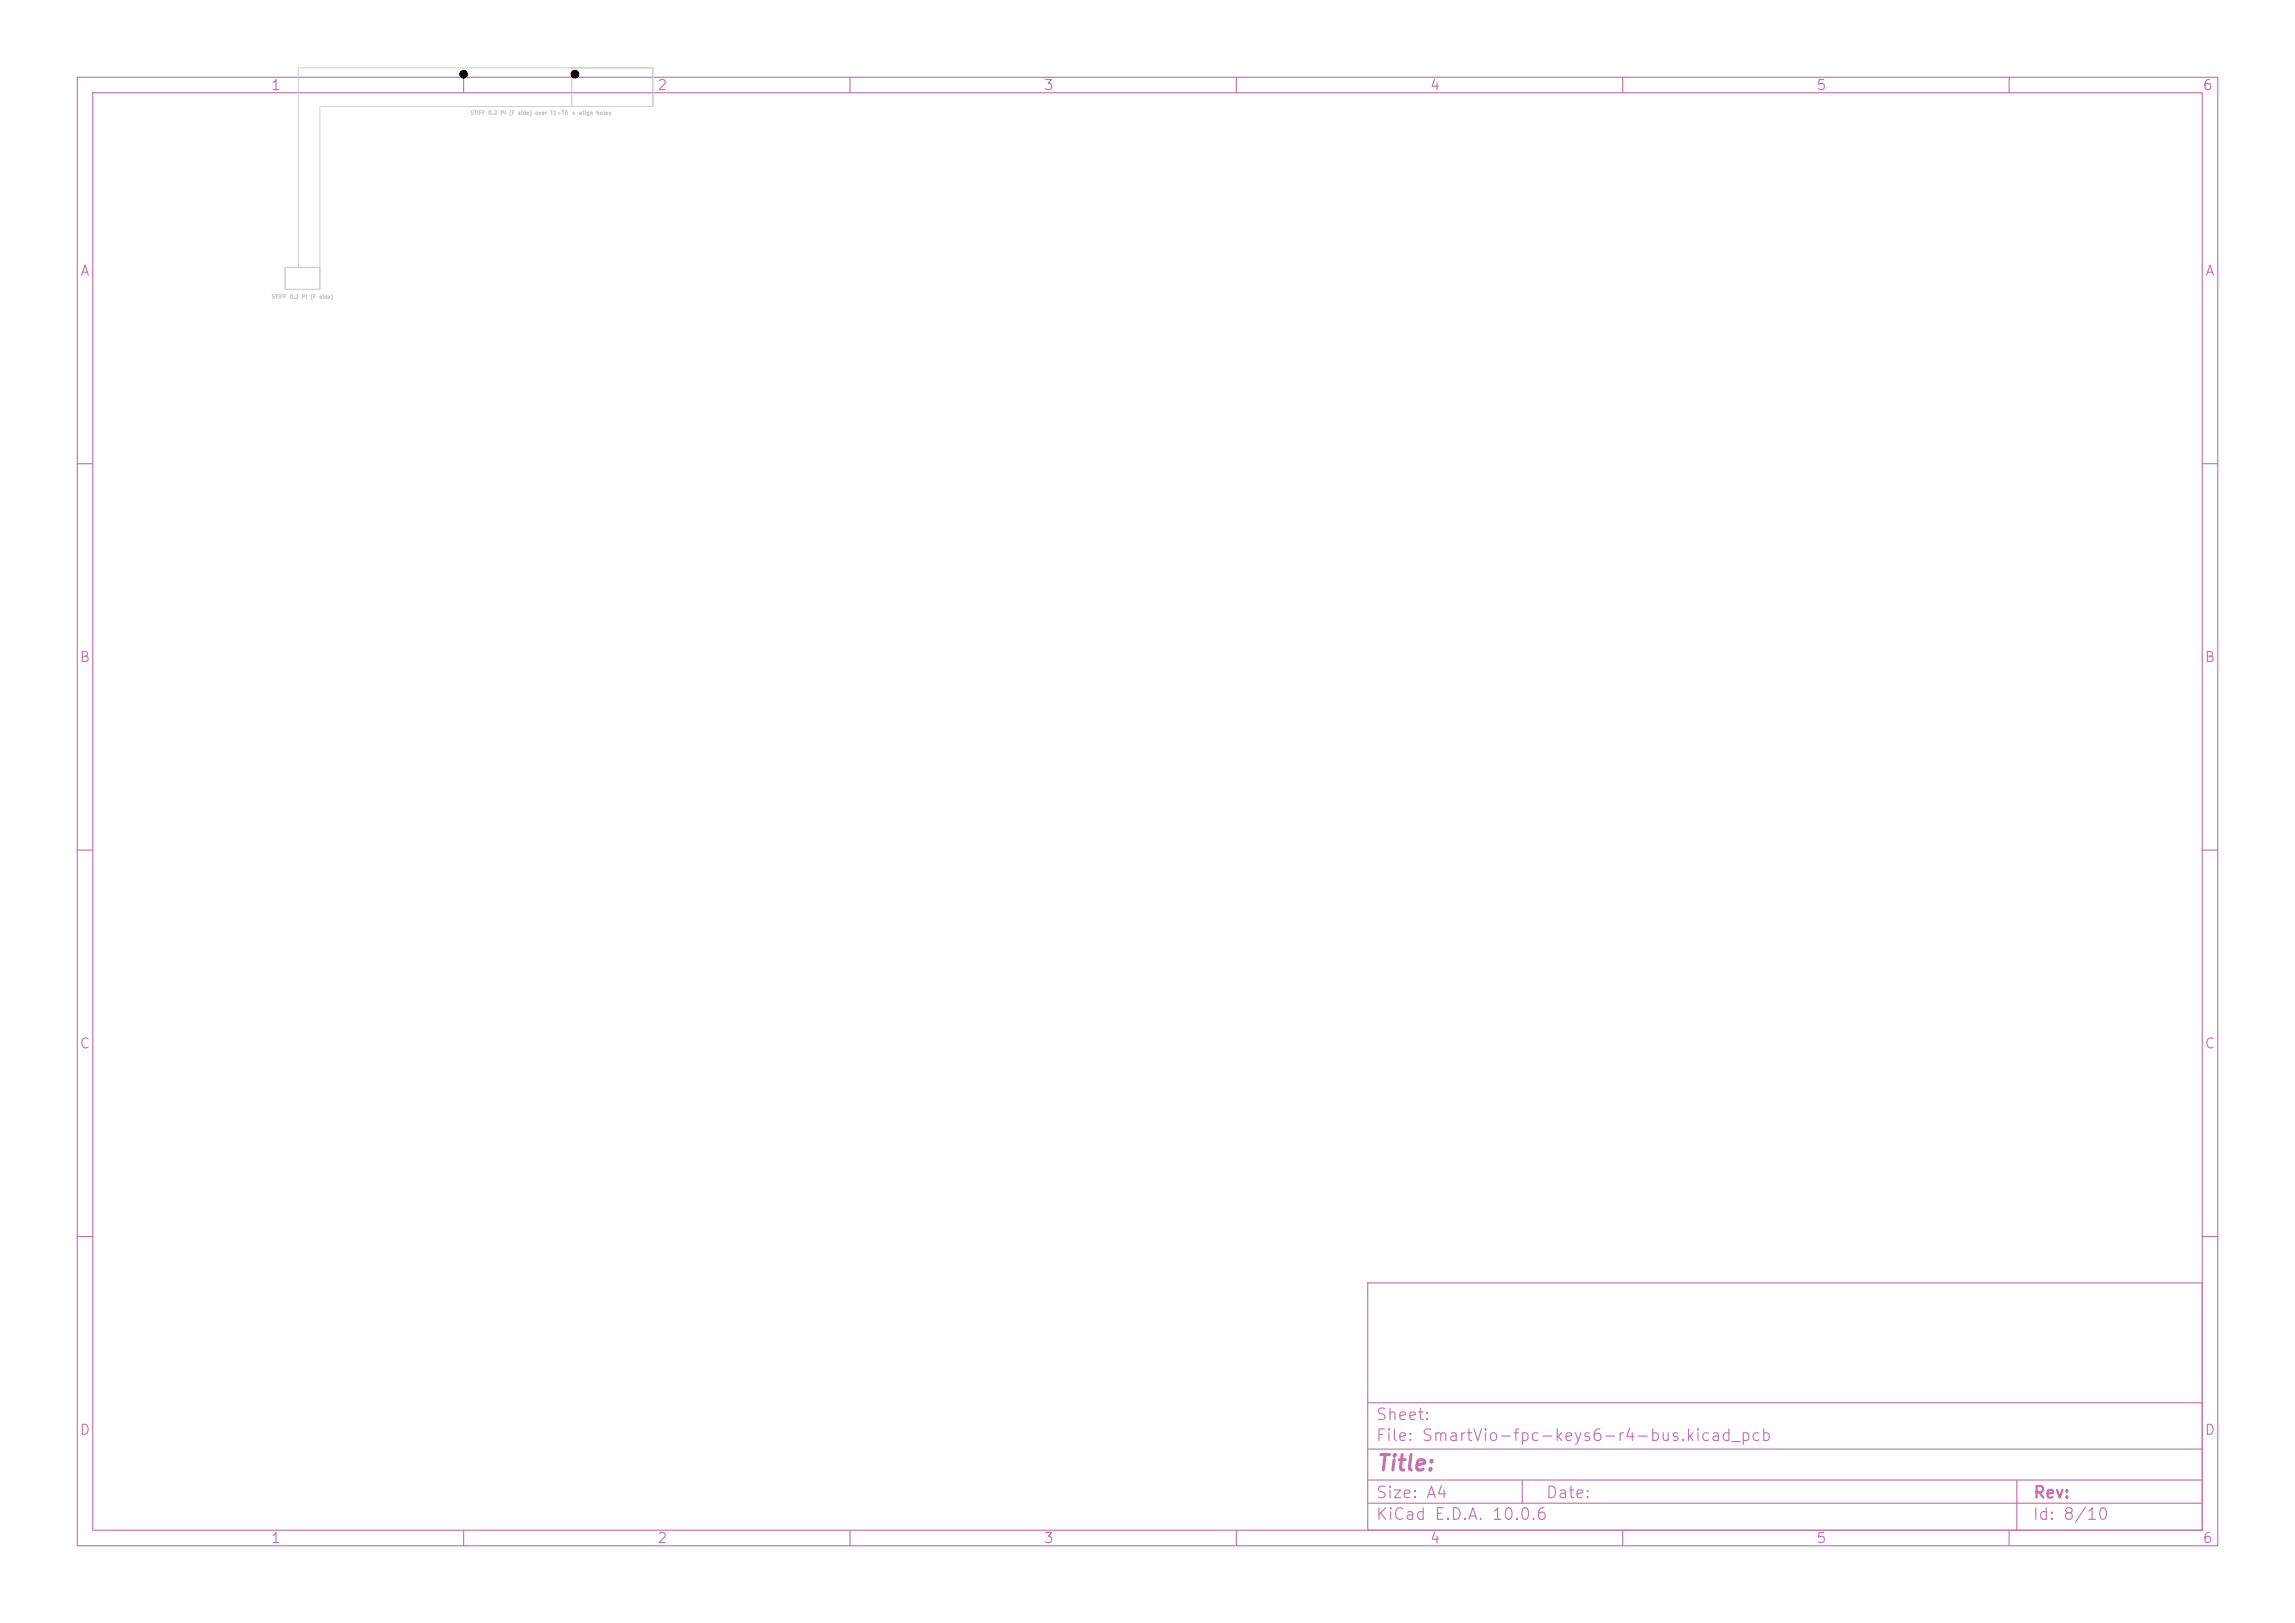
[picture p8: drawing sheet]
<svg xmlns="http://www.w3.org/2000/svg" width="297mm" height="210mm" viewBox="0 0 297 210" stroke-linecap="round" stroke-linejoin="round" font-family="sans-serif">
<defs><g id="words">
<text font-size="2" fill="#c872ab" x="178" y="190.8">Title:</text>
<g font-size="1.5" fill="#c872ab">
<text x="178" y="184.1">Sheet:</text>
<text x="178" y="186.8">File: SmartVio-fpc-keys6-r4-bus.kicad_pcb</text>
<text x="178" y="197">KiCad E.D.A. 10.0.6</text>
<text x="178" y="194.2">Size: A4</text>
<text x="200" y="194.2">Date:</text>
<text x="263" y="197">Id: 8/10</text>
<text x="263" y="194.2">Rev:</text>
</g>
<g font-size="1.3" fill="#c872ab">
<text x="35" y="12">1</text>
<text x="85" y="12">2</text>
<text x="135" y="12">3</text>
<text x="185" y="12">4</text>
<text x="235" y="12">5</text>
<text x="285" y="12">6</text>
<text x="10.3" y="36">A</text>
<text x="285.3" y="36">A</text>
<text x="10.2" y="86">B</text>
<text x="285.2" y="86">B</text>
<text x="10.2" y="136">C</text>
<text x="285.2" y="136">C</text>
<text x="10.2" y="186">D</text>
<text x="285.2" y="186">D</text>
<text x="35" y="200">1</text>
<text x="85" y="200">2</text>
<text x="135" y="200">3</text>
<text x="185" y="200">4</text>
<text x="235" y="200">5</text>
<text x="285" y="200">6</text>
</g>
<g font-size=".5" fill="#c2c2c2">
<text x="60.8" y="15">STIFF 0.2 PI (F side) over T1-T6 + align holes</text>
<text x="35.1" y="38.8">STIFF 0.2 PI (F side)</text>
</g>
</g></defs>
<g fill="none" stroke="#c872ab" stroke-width=".15">
<path d="M10 10h277v190h-277zM12 12h273v186h-273zM60 10v2M110 10v2M160 10v2M210 10v2M260 10v2M10 60h2M285 60h2M10 110h2M285 110h2M10 160h2"/>
<path d="M177 166h108v32h-108zM285 160h2M60 198v2M110 198v2M160 198v2M177 194.5h108M177 191.5h108M177 187.5h108M177 181.5h108M197 191.5v3M210 198v2M260 198v2"/>
<path d="M261 191.5v6.5"/>
</g>
<path d="M74 8.8h10.5v5h-10.5zM36.9 34.6h4.5v2.9h-4.5z" fill="none" stroke="#c2c2c2" stroke-width=".13"/>
<path d="M38.6 8.8h45.9v5h-43.1v23.7h-4.5v-2.9h1.7z" fill="none" stroke="#d0d2cd" stroke-width=".13"/>
<g fill="#000" stroke="#000" stroke-width=".13">
<circle cx="60" cy="9.6" r=".5"/>
<circle cx="74.4" cy="9.6" r=".5"/>
</g>
<use href="#words"/>
</svg>
